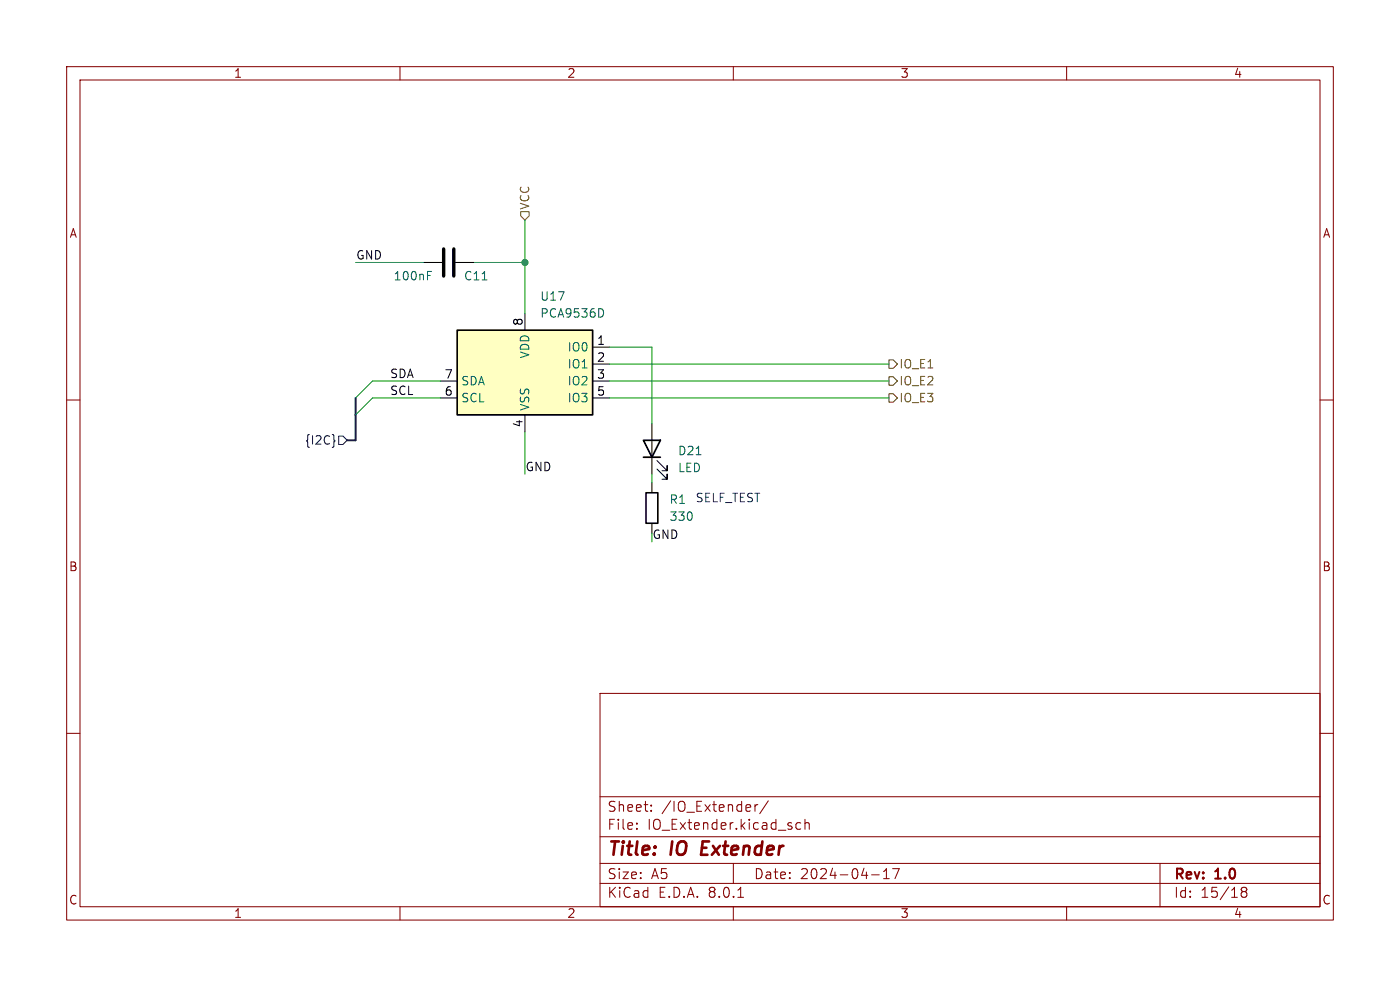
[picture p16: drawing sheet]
<svg xmlns="http://www.w3.org/2000/svg" width="297mm" height="210mm" viewBox="0 0 297 210" stroke-linecap="round" stroke-linejoin="round" font-family="sans-serif">
<defs><g id="words">
<g font-size="3.9" fill="#840000">
<text x="128.7" y="182.3">Title:</text>
<text x="142.4" y="182.3">IO</text>
<text x="150" y="182.3">Extender</text>
</g>
<g font-size="3" fill="#840000">
<text x="128.7" y="172.5">Sheet:</text>
<text x="140.3" y="172.5">/IO_Extender/</text>
<text x="128.7" y="176.3">File:</text>
<text x="137.3" y="176.3">IO_Extender.kicad_sch</text>
<text x="128.7" y="190.8">KiCad</text>
<text x="128.7" y="186.8">Size:</text>
<text x="138.1" y="186.8">A5</text>
<text x="139.6" y="190.8">E.D.A.</text>
<text x="150.4" y="190.8">8.0.1</text>
<text x="159.8" y="186.8">Date:</text>
<text x="169.7" y="186.8">2024-04-17</text>
<text x="248.9" y="187.1">Rev:</text>
<text x="248.9" y="190.8">Id:</text>
<text x="254.7" y="190.8">15/18</text>
<text x="257.9" y="187.1">1.0</text>
</g>
<g font-size="2.6" fill="#840000">
<text x="49.5" y="16.8">1</text>
<text x="120.2" y="16.8">2</text>
<text x="190.9" y="16.8">3</text>
<text x="261.6" y="16.8">4</text>
<text x="14.6" y="50.7">A</text>
<text x="280.5" y="50.7">A</text>
<text x="14.5" y="121.5">B</text>
<text x="280.4" y="121.5">B</text>
<text x="14.5" y="192.2">C</text>
<text x="49.5" y="195">1</text>
<text x="120.2" y="195">2</text>
<text x="190.9" y="195">3</text>
<text x="261.6" y="195">4</text>
<text x="280.4" y="192.2">C</text>
</g>
<g font-size="2.5" fill="#725600">
<text x="112.6" y="44.6" transform="rotate(-90 112.6 44.6)">VCC</text>
<text x="190.7" y="82">IO_E2</text>
<text x="190.7" y="78.5">IO_E1</text>
<text x="190.7" y="85.6">IO_E3</text>
</g>
<g font-size="2.5" fill="#0f0f0f">
<text x="75.4" y="55.2">GND</text>
<text x="82.6" y="83.9">SCL</text>
<text x="82.6" y="80.3">SDA</text>
<text x="111.4" y="100.1">GND</text>
</g>
<g font-size="2.5" fill="#006464">
<text x="83.4" y="59.8">100nF</text>
<text x="98.3" y="59.8">C11</text>
<text x="114.5" y="64.1">U17</text>
<text x="114.5" y="67.7">PCA9536D</text>
<text x="112.6" y="76.2" transform="rotate(-90 112.6 76.2)">VDD</text>
<text x="120.3" y="74.9">IO0</text>
<text x="97.7" y="82">SDA</text>
<text x="120.3" y="78.5">IO1</text>
<text x="120.3" y="82">IO2</text>
<text x="97.7" y="85.6">SCL</text>
<text x="112.6" y="87.3" transform="rotate(-90 112.6 87.3)">VSS</text>
<text x="120.3" y="85.6">IO3</text>
<text x="143.7" y="100.5">LED</text>
<text x="143.7" y="96.9">D21</text>
<text x="141.9" y="107.2">R1</text>
<text x="141.9" y="110.8">330</text>
</g>
<g font-size="2.5">
<text x="111" y="69.3" transform="rotate(-90 111 69.3)">8</text>
<text x="126.5" y="73.3">1</text>
<text x="126.5" y="76.9">2</text>
<text x="94.2" y="80.5">7</text>
<text x="126.5" y="80.5">3</text>
<text x="94.2" y="84.1">6</text>
<text x="126.5" y="84.1">5</text>
<text x="111" y="90.8" transform="rotate(-90 111 90.8)">4</text>
</g>
<text font-size="2.5" fill="#000084" x="64.5" y="94.6">{I2C}</text>
<text font-size="2.5" fill="#0000c2" x="147.4" y="106.8">SELF_TEST</text>
<text font-size="2.5" fill="#009600" x="138.3" y="114.5">GND</text>
</g></defs>
<g fill="none" stroke="#840000" stroke-width=".22">
<path d="M14.1 14.1h268.8v181.1h-268.8zM17 17h263v175.3h-263zM84.9 14.1v2.9M155.6 14.1v2.9M226.3 14.1v2.9M14.1 84.9h2.9M280 84.9h2.9M14.1 155.6h2.9M127.3 147.1h152.7v45.2h-152.7zM280 155.6h2.9M127.3 177.5h152.7M127.3 169h152.7"/>
<path d="M135.1 175.7v.2M135.1 174.6v.2M138.1 171.9v.2M138.1 170.8v.2M160.2 170.7v1.4M160.8 170.7l-.4 .1-.2 .3M163 169.9l-1.8 2.7M169.9 174.6l-.6-.1-.4 .4v.6l.2 .3h.8M170.8 174.7a.53 .53 0 0 1 .9 .1v1.1M170.8 173.8v2.1M84.9 192.3v2.9M127.3 187.4h152.7"/>
<path d="M127.3 183.2h152.7M155.6 192.3v2.9M155.6 183.2v4.2M156.5 190.3h1.2M184.9 185.6h1.6M187.4 186.4h1.3M187.4 184.9l.6-.6v2.1M189.4 184.3h1.4l-.9 2.1M226.3 192.3v2.9M246.1 183.2v9.1M263.7 189.1l-.4 .4 .1 .6 .3 .2h.4l.4-.4v-.4l-.4-.4M263.7 189.1l-.4-.4 .1-.3 .3-.2h.4l.4 .4-.1 .3-.3 .2"/>
<path d="M263.7 189.1h.4"/>
</g>
<path d="M149.1 178.5l-.4 2.8h1.4" fill="none" stroke="#840000" stroke-width=".57"/>
<path d="M94.1 52.8v5.8M96.3 52.8v5.8" fill="none" stroke="#000" stroke-width=".72"/>
<path d="M89.8 55.7h4M96.6 55.7h4" fill="none" stroke="#000" stroke-width=".22"/>
<path d="M90.7 58.4h.6M90.7 57.6h.8M102.3 59.4h1" fill="none" stroke="#006464" stroke-width=".22"/>
<path d="M97 70h28.7v18h-28.7z" fill="#ffffc2"/>
<path d="M97 70h28.7v18h-28.7zM136.5 93.4h3.6l-1.8 3.6zM136.5 97h3.6" fill="none" stroke="#000" stroke-width=".36"/>
<g fill="none" stroke="#000" stroke-width=".22">
<path d="M111.4 66.5v3.5M125.7 73.6h3.6M125.7 77.2h3.6M93.4 80.8h3.6M93.4 84.4h3.6M111.4 88v3.6M125.7 80.8h3.6M125.7 84.4h3.6M138.3 89.8v10.8M139.4 99.5l2.1 2.2v-1.1v1.1h-1M139.4 97.7l2.1 2.2v-1.1v1.1h-1M138.3 102.4v2.1"/>
<path d="M138.3 111v2.2"/>
</g>
<path d="M127.7 65.6l.3 .6v.6l-.3 .4M147.7 96.5h1" fill="none" stroke="#006464" stroke-width=".22"/>
<path d="M137 104.5h2.6v6.5h-2.6z" fill="none" stroke="#000" stroke-width=".34"/>
<path d="M110.5 44.9h1.8v.9l-.9 .9-.9-.9zM188.6 79.9h.9l.9 .9-.9 .9h-.9zM188.6 76.3h.9l.9 .9-.9 .9h-.9zM188.6 83.5h.9l.9 .9-.9 .9h-.9z" fill="none" stroke="#725600" stroke-width=".22"/>
<path d="M70.8 93.3l.3 .2-.3 .3M71.8 92.5h.9l.9 .9-.9 .9h-.9z" fill="none" stroke="#000084" stroke-width=".22"/>
<path d="M75.4 84.4v9h-1.8" fill="none" stroke="#000084" stroke-width=".43"/>
<path d="M75.4 55.7h14.4M100.6 55.7h10.8M111.4 46.7v19.8M129.3 73.6h9v16.2M129.3 77.2h59.3M93.4 84.4h-14.4l-3.6 3.6M93.4 80.8h-14.4l-3.6 3.6M111.4 91.6v9M129.3 84.4h59.3M129.3 80.8h59.3M138.3 100.6v1.8" fill="none" stroke="#009600" stroke-width=".22"/>
<circle cx="111.4" cy="55.7" r=".65" fill="#009600" stroke="#009600" stroke-width=".22"/>
<use href="#words"/>
</svg>
